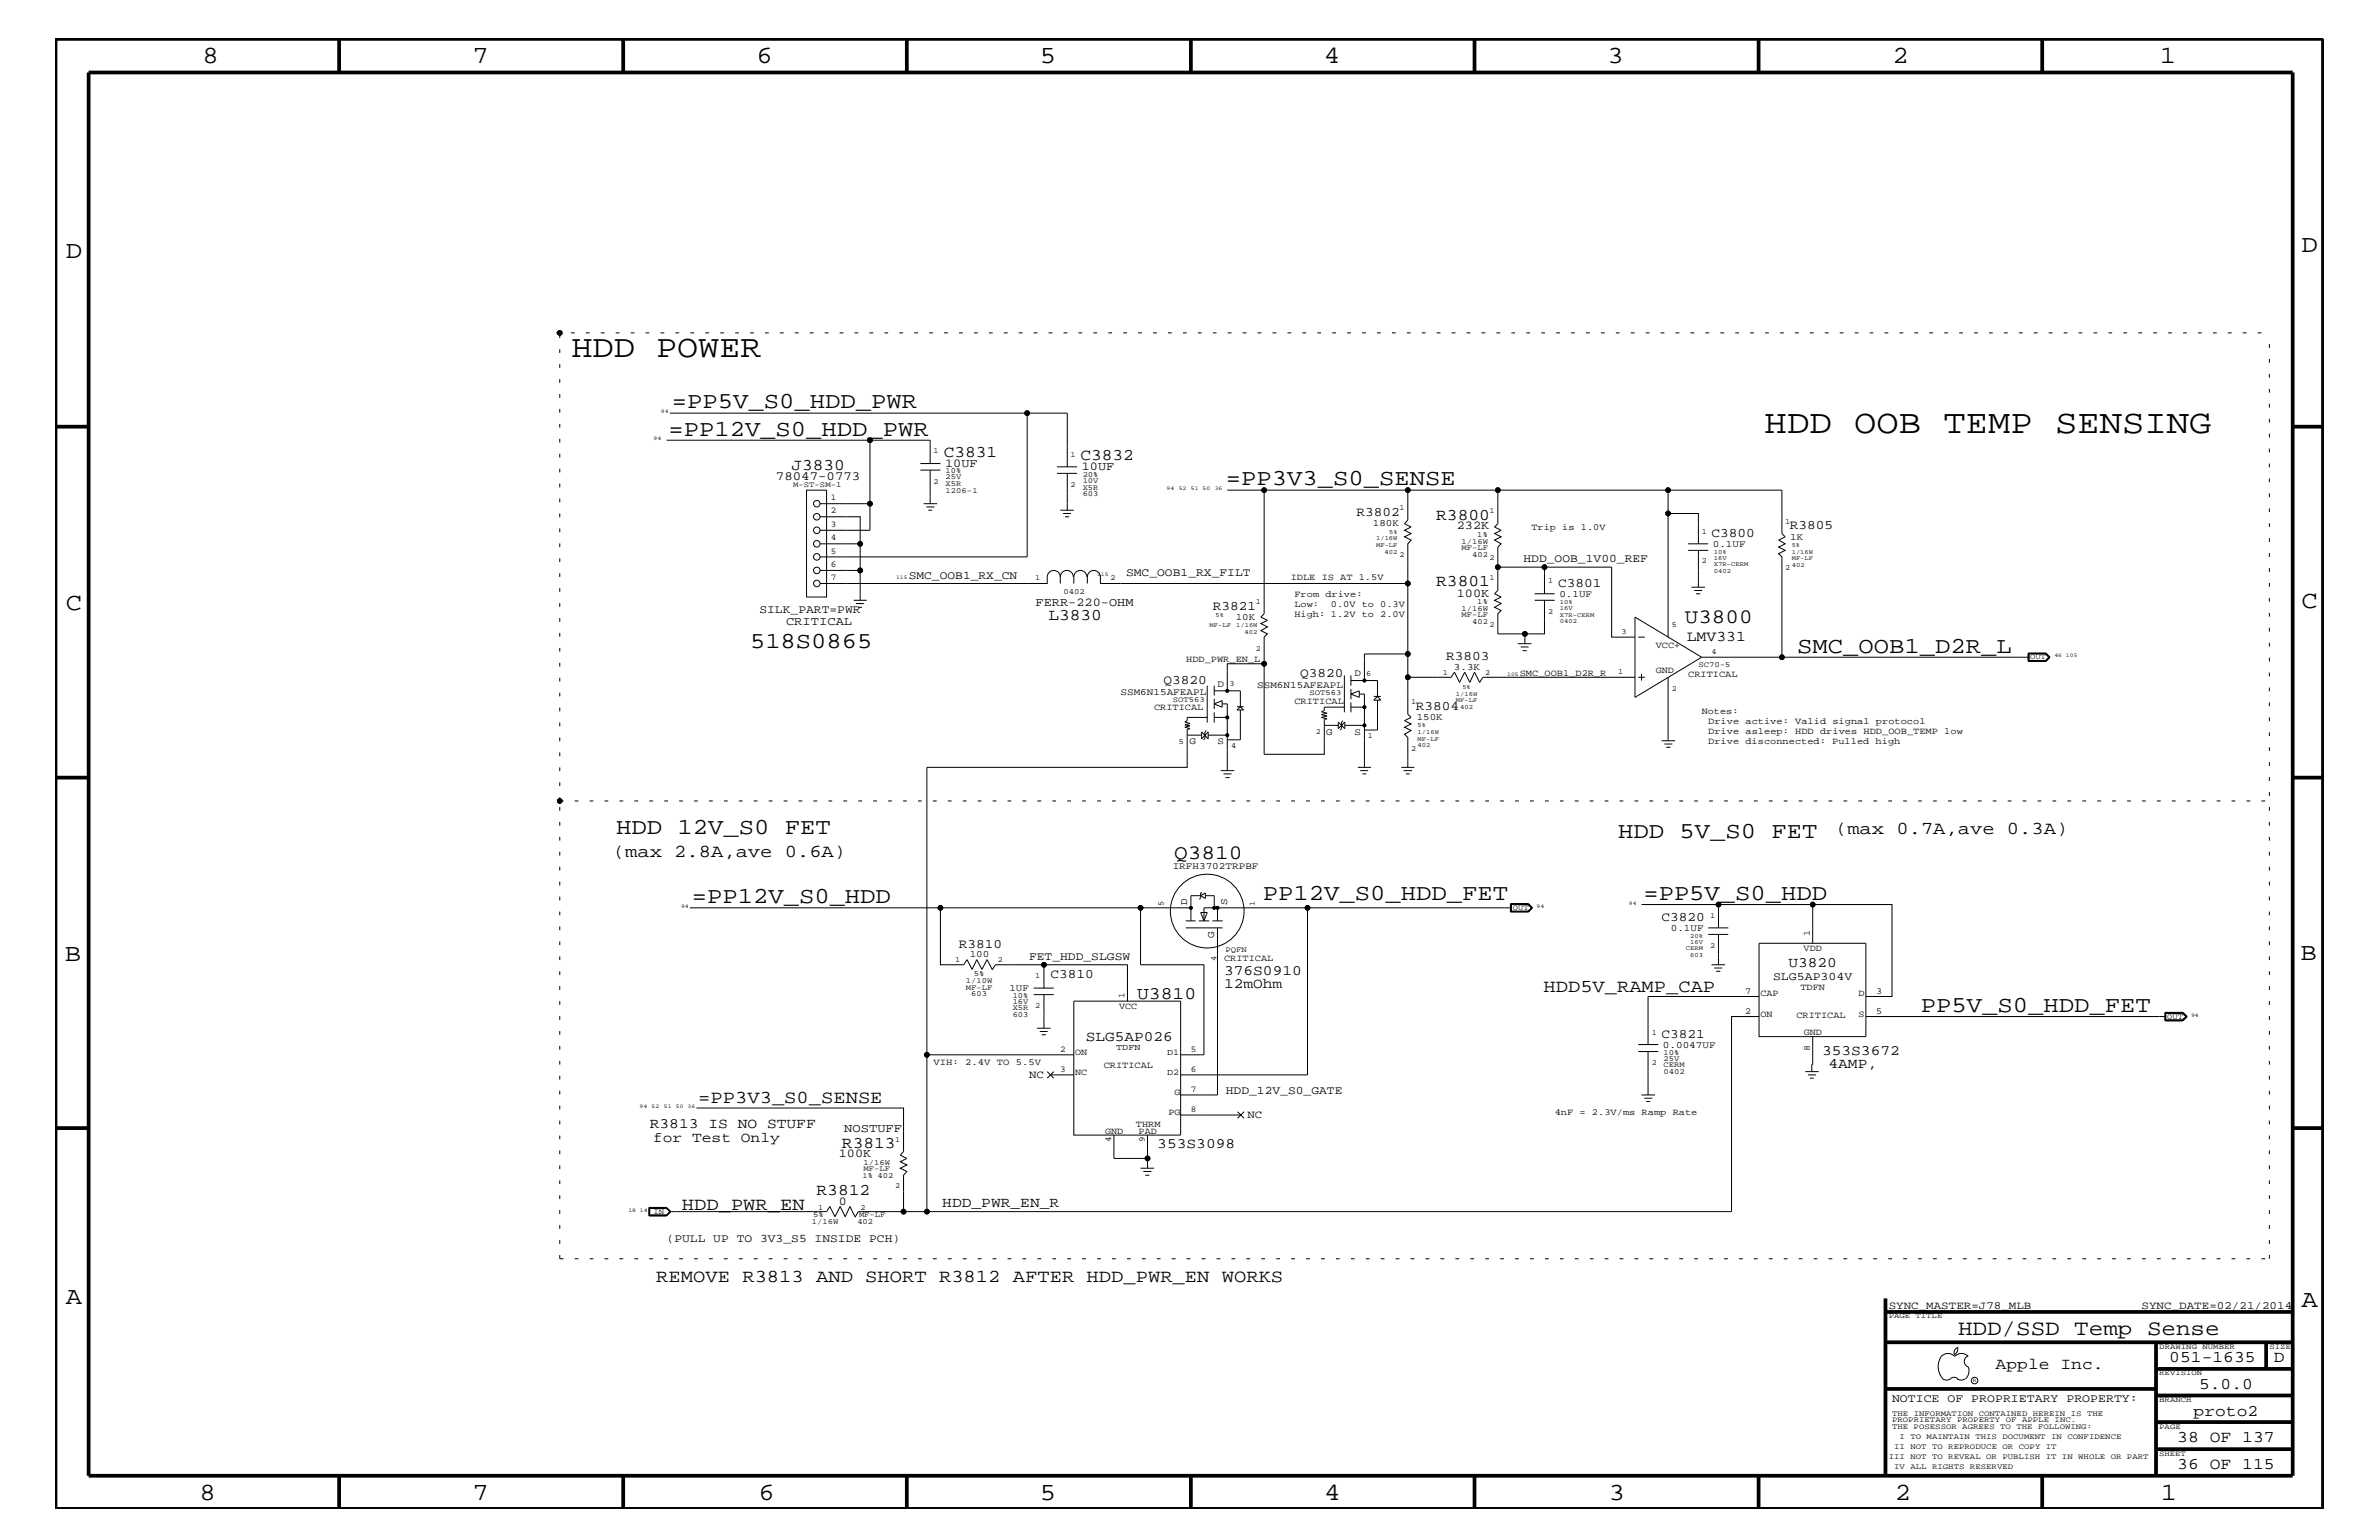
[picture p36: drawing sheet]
<svg xmlns="http://www.w3.org/2000/svg" width="432mm" height="279mm" viewBox="0 0 432 279" stroke-linecap="round" stroke-linejoin="round" font-family="sans-serif">
<defs><g id="words">
<text font-size="6.1" x="320.3" y="78.6">HDD OOB TEMP SENSING</text>
<text font-size="5.8" x="103.7" y="64.7">HDD POWER</text>
<g font-size="4.5">
<text x="36.7" y="11.5">8</text>
<text x="85.8" y="11.5">7</text>
<text x="137.3" y="11.5">6</text>
<text x="188.7" y="11.5">5</text>
<text x="240.3" y="11.5">4</text>
<text x="291.8" y="11.5">3</text>
<text x="343.5" y="11.5">2</text>
<text x="392" y="11.5">1</text>
<text x="11.9" y="46.8">D</text>
<text x="417.7" y="45.7">D</text>
<text x="11.9" y="110.6">C</text>
<text x="417.7" y="110.3">C</text>
<text x="11.8" y="174.3">B</text>
<text x="417.6" y="174.2">B</text>
<text x="11.9" y="236.7">A</text>
<text x="417.7" y="237.1">A</text>
<text x="36.2" y="272.1">8</text>
<text x="85.8" y="272.1">7</text>
<text x="137.7" y="272.1">6</text>
<text x="188.7" y="272.1">5</text>
<text x="240.4" y="272.1">4</text>
<text x="292" y="272.1">3</text>
<text x="343.9" y="272.1">2</text>
<text x="392.2" y="272.1">1</text>
</g>
<g font-size="4.1">
<text x="121.9" y="74.1">=PP5V_S0_HDD_PWR</text>
<text x="121.3" y="79">=PP12V_S0_HDD_PWR</text>
<text x="222.5" y="88.1">=PP3V3_S0_SENSE</text>
<text x="136.1" y="117.6">518S0865</text>
<text x="326.2" y="118.4">SMC_OOB1_D2R_L</text>
<text x="111.8" y="151.3">HDD 12V_S0 FET</text>
<text x="293.7" y="152">HDD 5V_S0 FET</text>
<text x="125.6" y="163.9">=PP12V_S0_HDD</text>
<text x="229.2" y="163.3">PP12V_S0_HDD_FET</text>
<text x="298.3" y="163.3">=PP5V_S0_HDD</text>
<text x="348.7" y="183.6">PP5V_S0_HDD_FET</text>
</g>
<text font-size="4" x="355.4" y="242.3">HDD/SSD Temp Sense</text>
<g font-size="3.7">
<text x="305.8" y="113.1">U3800</text>
<text x="213.1" y="155.8">Q3810</text>
</g>
<g font-size="3.3">
<text x="111.3" y="155.6">(max 2.8A,ave 0.6A)</text>
<text x="333.1" y="151.3">(max 0.7A,ave 0.3A)</text>
<text x="280.2" y="179.9">HDD5V_RAMP_CAP</text>
<text x="126.7" y="200.2">=PP3V3_S0_SENSE</text>
<text x="123.8" y="219.6">HDD_PWR_EN</text>
<text x="119.1" y="232.6">REMOVE R3813 AND SHORT R3812 AFTER HDD_PWR_EN WORKS</text>
</g>
<text font-size="3.2" x="206.4" y="181.2">U3810</text>
<g font-size="3">
<text x="171.3" y="82.8">C3831</text>
<text x="196.1" y="83.5">C3832</text>
<text x="143.6" y="85.2">J3830</text>
<text x="260.7" y="94.3">R3800</text>
<text x="260.7" y="106.4">R3801</text>
<text x="190.3" y="112.5">L3830</text>
<text x="152.8" y="208.2">R3813</text>
<text x="148.2" y="216.9">R3812</text>
<text x="362.2" y="248.4">Apple Inc.</text>
<text x="393.7" y="247.1">051-1635</text>
<text x="399.2" y="252">5.0.0</text>
<text x="412.7" y="247.1">D</text>
<text x="398.1" y="256.8">proto2</text>
<text x="395.2" y="261.6">38 OF 137</text>
<text x="395.2" y="266.6">36 OF 115</text>
</g>
<text font-size="2.7" x="306.2" y="116.4">LMV331</text>
<g font-size="2.6">
<text x="222.2" y="179.3">12mOhm</text>
<text x="222.2" y="176.8">376S0910</text>
<text x="324.6" y="175.4">U3820</text>
<text x="197.1" y="188.8">SLG5AP026</text>
<text x="330.7" y="191.4">353S3672</text>
<text x="331.9" y="193.7">4AMP,</text>
<text x="117.9" y="204.7">R3813 IS NO STUFF</text>
<text x="118.5" y="207.1">for Test Only</text>
<text x="210.1" y="208.3">353S3098</text>
<text x="171" y="219">HDD_PWR_EN_R</text>
</g>
<g font-size="2.4">
<text x="246.2" y="93.7">R3802</text>
<text x="310.6" y="97.4">C3800</text>
<text x="324.9" y="96">R3805</text>
<text x="282.8" y="106.5">C3801</text>
<text x="220.1" y="110.6">R3821</text>
<text x="262.5" y="119.8">R3803</text>
<text x="211.2" y="124.1">Q3820</text>
<text x="236" y="122.9">Q3820</text>
<text x="257" y="128.8">R3804</text>
<text x="301.6" y="167.1">C3820</text>
<text x="174" y="172">R3810</text>
<text x="190.7" y="177.4">C3810</text>
<text x="301.6" y="188.3">C3821</text>
</g>
<text font-size="2.3" x="140.8" y="87.1">78047-0773</text>
<g font-size="2.2">
<text x="171.5" y="84.7">10UF</text>
<text x="196.3" y="85.3">10UF</text>
<text x="264.4" y="96">232K</text>
<text x="142.7" y="113.4">CRITICAL</text>
<text x="188" y="109.9">FERR-220-OHM</text>
<text x="264.4" y="108.2">100K</text>
<text x="153.2" y="205.3">NOSTUFF</text>
<text x="152.2" y="210">100K</text>
<text x="152.3" y="218.6">0</text>
</g>
<g font-size="2.1">
<text x="164.9" y="105">SMC_OOB1_RX_CN</text>
<text x="204.4" y="104.4">SMC_OOB1_RX_FILT</text>
<text x="276.5" y="102.1">HDD_OOB_1V00_REF</text>
<text x="137.8" y="111.2">SILK_PART=PWR</text>
<text x="186.8" y="174.2">FET_HDD_SLGSW</text>
<text x="321.8" y="177.7">SLG5AP304V</text>
<text x="222.5" y="198.4">HDD_12V_S0_GATE</text>
<text x="121" y="225.3">(PULL UP TO 3V3_S5 INSIDE PCH)</text>
<text x="343.4" y="254.4">NOTICE OF PROPRIETARY PROPERTY:</text>
</g>
<g font-size="2">
<text x="186.8" y="195.6">NC</text>
<text x="226.4" y="202.9">NC</text>
<text x="342.8" y="237.4">SYNC_MASTER=J78_MLB</text>
<text x="388.7" y="237.4">SYNC_DATE=02/21/2014</text>
</g>
<g font-size="1.9">
<text x="215.5" y="164.1" transform="rotate(-90 215.5 164.1)">D</text>
<text x="222.8" y="164.1" transform="rotate(-90 222.8 164.1)">S</text>
<text x="220.4" y="170.1" transform="rotate(-90 220.4 170.1)">G</text>
</g>
<g font-size="1.8">
<text x="249.2" y="95.4">180K</text>
<text x="310.9" y="99.3">0.1UF</text>
<text x="325" y="97.9">1K</text>
<text x="224.3" y="112.5">10K</text>
<text x="283" y="108.3">0.1UF</text>
<text x="221" y="124.6">D</text>
<text x="228.2" y="124.8">SSM6N15AFEAPL</text>
<text x="245.9" y="122.7">D</text>
<text x="263.9" y="121.5">3.3K</text>
<text x="203.4" y="126">SSM6N15AFEAPL</text>
<text x="257.1" y="130.7">150K</text>
<text x="215.9" y="135.1">G</text>
<text x="221" y="135.1">S</text>
<text x="240.7" y="133.3">G</text>
<text x="245.9" y="133.3">S</text>
<text x="212.9" y="157.6">IRFH3702TRPBF</text>
<text x="176" y="173.7">100</text>
<text x="303.3" y="168.9">0.1UF</text>
<text x="183.2" y="179.9">1UF</text>
<text x="301.8" y="190.2">0.0047UF</text>
</g>
<g font-size="1.7">
<text x="278" y="96.2">Trip is 1.0V</text>
<text x="234.3" y="105.3">IDLE IS AT 1.5V</text>
<text x="234.9" y="110.2">Low:</text>
<text x="234.9" y="112">High: 1.2V to 2.0V</text>
<text x="234.9" y="108.3">From drive:</text>
<text x="241.6" y="110.2">0.0V to 0.3V</text>
<text x="300.5" y="117.6">VCC+</text>
<text x="215.3" y="120.2">HDD_PWR_EN_L</text>
<text x="275.8" y="122.6">SMC_OOB1_D2R_R</text>
<text x="300.5" y="122">GND</text>
<text x="306.4" y="122.9">CRITICAL</text>
<text x="209.5" y="128.9">CRITICAL</text>
<text x="234.9" y="127.7">CRITICAL</text>
<text x="308.9" y="129.6">Notes:</text>
<text x="310" y="131.3">Drive active: Valid signal protocol</text>
<text x="310" y="133.2">Drive asleep: HDD drives HDD_OOB_TEMP low</text>
<text x="310" y="135">Drive disconnected: Pulled high</text>
<text x="327.4" y="172.6">VDD</text>
<text x="328.5" y="169.9" transform="rotate(-90 328.5 169.9)">1</text>
<text x="222.2" y="174.4">CRITICAL</text>
<text x="326.8" y="179.6">TDFN</text>
<text x="203.1" y="183.1">VCC</text>
<text x="316.7" y="184">2</text>
<text x="316.7" y="180.4">7</text>
<text x="319.5" y="184.4">ON</text>
<text x="319.5" y="180.8">CAP</text>
<text x="326.1" y="184.7">CRITICAL</text>
<text x="337.3" y="180.8">D</text>
<text x="337.3" y="184.4">S</text>
<text x="340.5" y="180.4">3</text>
<text x="340.5" y="184">5</text>
<text x="195.2" y="191.4">ON</text>
<text x="327.4" y="187.8">GND</text>
<text x="328.5" y="190.6" transform="rotate(-90 328.5 190.6)">8</text>
<text x="169.4" y="193.2">VIH: 2.4V TO 5.5V</text>
<text x="195.2" y="195">NC</text>
<text x="200.3" y="193.7">CRITICAL</text>
<text x="212.1" y="202.3">PG</text>
<text x="213.2" y="198.7">G</text>
<text x="282.2" y="202.3">4nF = 2.3V/ms Ramp Rate</text>
<text x="200.6" y="205.7">GND</text>
<text x="206.2" y="204.4">THRM</text>
<text x="206.7" y="205.7">PAD</text>
</g>
<g font-size="1.6">
<text x="150.8" y="95.6">3</text>
<text x="150.8" y="93.2">2</text>
<text x="150.8" y="90.7">1</text>
<text x="150.8" y="100.4">5</text>
<text x="150.8" y="98">4</text>
<text x="150.8" y="105.3">7</text>
<text x="150.8" y="102.9">6</text>
<text x="204.1" y="181" transform="rotate(-90 204.1 181)">1</text>
<text x="192.4" y="190.9">2</text>
<text x="202.6" y="190.5">TDFN</text>
<text x="211.8" y="191.4">D1</text>
<text x="216.2" y="190.9">5</text>
<text x="192.4" y="194.5">3</text>
<text x="211.8" y="195">D2</text>
<text x="216.2" y="194.5">6</text>
<text x="216.2" y="201.8">8</text>
<text x="216.2" y="198.1">7</text>
<text x="201.7" y="207.2" transform="rotate(-90 201.7 207.2)">4</text>
<text x="207.8" y="207.2" transform="rotate(-90 207.8 207.2)">9</text>
</g>
<g font-size="1.4">
<text x="169.4" y="82.2">1</text>
<text x="194.3" y="82.8">1</text>
<text x="143.9" y="88.4">M-ST-SM-1</text>
<text x="169.4" y="87.7">2</text>
<text x="171.6" y="89.4">1206-1</text>
<text x="171.6" y="88.2">X5R</text>
<text x="171.6" y="85.9">10%</text>
<text x="171.6" y="87">25V</text>
<text x="194.3" y="88.3">2</text>
<text x="196.5" y="87.6">10V</text>
<text x="196.5" y="88.8">X5R</text>
<text x="196.5" y="86.5">20%</text>
<text x="196.5" y="90">603</text>
<text x="254" y="92.6">1</text>
<text x="270.3" y="93.2">1</text>
<text x="324" y="95">1</text>
<text x="254" y="101">2</text>
<text x="265.3" y="99.9">MF-LF</text>
<text x="265.3" y="98.7">1/16W</text>
<text x="267.2" y="101">402</text>
<text x="268.1" y="97.4">1%</text>
<text x="270.3" y="101.6">2</text>
<text x="308.9" y="96.8">1</text>
<text x="187.9" y="105.3">1</text>
<text x="193" y="107.8">0402</text>
<text x="201.6" y="105.3">2</text>
<text x="270.3" y="105.3">1</text>
<text x="281" y="105.9">1</text>
<text x="308.9" y="102.2">2</text>
<text x="324" y="103.5">2</text>
<text x="227.9" y="109.5">1</text>
<text x="265.3" y="112">MF-LF</text>
<text x="265.3" y="110.8">1/16W</text>
<text x="267.2" y="113.1">402</text>
<text x="268.1" y="109.5">1%</text>
<text x="270.3" y="113.7">2</text>
<text x="281" y="111.4">2</text>
<text x="303.4" y="113.7">5</text>
<text x="227.9" y="118.1">2</text>
<text x="294.3" y="115">3</text>
<text x="310.6" y="118.6">4</text>
<text x="368.5" y="119.6">OUT</text>
<text x="223.2" y="124.4">3</text>
<text x="248" y="122.6">6</text>
<text x="261.9" y="122.5">1</text>
<text x="269.6" y="122.5">2</text>
<text x="293.7" y="122.3">1</text>
<text x="303.4" y="125.3">2</text>
<text x="308.3" y="121">SC70-5</text>
<text x="212.9" y="127.4">SOT563</text>
<text x="237.7" y="126.2">SOT563</text>
<text x="256.1" y="127.7">1</text>
<text x="214" y="135">5</text>
<text x="223.4" y="135.7">4</text>
<text x="238.8" y="133.2">2</text>
<text x="248.2" y="133.9">1</text>
<text x="256.1" y="136.2">2</text>
<text x="211.2" y="164.5" transform="rotate(-90 211.2 164.5)">5</text>
<text x="227.8" y="164.5" transform="rotate(-90 227.8 164.5)">1</text>
<text x="274.6" y="165">OUT</text>
<text x="310.4" y="166.5">1</text>
<text x="222.4" y="172.7">PQFN</text>
<text x="310.4" y="172">2</text>
<text x="173.4" y="174.6">1</text>
<text x="175.3" y="179.6">MF-LF</text>
<text x="175.3" y="178.4">1/10W</text>
<text x="176.7" y="177.2">5%</text>
<text x="181.1" y="174.6">2</text>
<text x="187.9" y="177.4">1</text>
<text x="220.7" y="174.3" transform="rotate(-90 220.7 174.3)">4</text>
<text x="176.3" y="180.8">603</text>
<text x="183.8" y="182.1">16V</text>
<text x="183.8" y="184.6">603</text>
<text x="183.8" y="181">10%</text>
<text x="183.8" y="183.3">X5R</text>
<text x="187.9" y="182.9">2</text>
<text x="393.4" y="184.9">OUT</text>
<text x="299.8" y="187.7">1</text>
<text x="301.9" y="191.4">10%</text>
<text x="299.8" y="193.2">2</text>
<text x="301.9" y="193.7">CERM</text>
<text x="301.9" y="194.8">0402</text>
<text x="301.9" y="192.5">25V</text>
<text x="162.5" y="207.1">1</text>
<text x="156.5" y="213.8">1% 402</text>
<text x="156.7" y="211.4">1/16W</text>
<text x="156.7" y="212.5">MF-LF</text>
<text x="162.5" y="215.6">2</text>
<text x="118.6" y="220.2">IN</text>
<text x="147.6" y="220.8">5%</text>
<text x="148.5" y="219.5">1</text>
<text x="155.9" y="220.8">MF-LF</text>
<text x="156.2" y="219.5">2</text>
<text x="147.4" y="222">1/16W</text>
<text x="155.6" y="222">402</text>
<text x="342.8" y="239.2">PAGE TITLE</text>
<text x="391.9" y="244.7">DRAWING NUMBER</text>
<text x="411.9" y="244.7">SIZE</text>
<text x="391.9" y="249.5">REVISION</text>
<text x="343.4" y="256.8">THE INFORMATION CONTAINED HEREIN IS THE</text>
<text x="391.9" y="254.4">BRANCH</text>
<text x="343.4" y="258">PROPRIETARY PROPERTY OF APPLE INC.</text>
<text x="343.4" y="259.3">THE POSESSOR AGREES TO THE FOLLOWING:</text>
<text x="343.8" y="262.9">II NOT TO REPRODUCE OR COPY IT</text>
<text x="344.8" y="261.1">I TO MAINTAIN THIS DOCUMENT IN CONFIDENCE</text>
<text x="391.9" y="259.3">PAGE</text>
<text x="342.8" y="264.7">III NOT TO REVEAL OR PUBLISH IT IN WHOLE OR PART</text>
<text x="343.8" y="266.6">IV ALL RIGHTS RESERVED</text>
<text x="391.9" y="264.1">SHEET</text>
</g>
<g font-size="1.2">
<text x="249.8" y="98">1/16W</text>
<text x="249.8" y="99.3">MF-LF</text>
<text x="251.3" y="100.4">402</text>
<text x="252.1" y="96.8">5%</text>
<text x="311.1" y="101.5">16V</text>
<text x="311.1" y="100.4">10%</text>
<text x="325.2" y="101.6">MF-LF</text>
<text x="325.2" y="100.4">1/16W</text>
<text x="325.2" y="99.3">5%</text>
<text x="311.1" y="104">0402</text>
<text x="311.1" y="102.7">X7R-CERM</text>
<text x="325.2" y="102.9">402</text>
<text x="219.5" y="113.7">MF-LF</text>
<text x="220.6" y="112">5%</text>
<text x="224.4" y="113.7">1/16W</text>
<text x="283.1" y="113.1">0402</text>
<text x="283.1" y="111.9">X7R-CERM</text>
<text x="283.1" y="109.5">10%</text>
<text x="283.1" y="110.6">16V</text>
<text x="225.9" y="115">402</text>
<text x="265.4" y="125.1">5%</text>
<text x="257.3" y="131.9">5%</text>
<text x="264.2" y="127.5">MF-LF</text>
<text x="264.2" y="126.3">1/16W</text>
<text x="265" y="128.7">402</text>
<text x="257.3" y="133.2">1/16W</text>
<text x="257.3" y="134.4">MF-LF</text>
<text x="257.3" y="135.6">402</text>
<text x="306" y="172.4">CERM</text>
<text x="306.7" y="173.7">603</text>
<text x="306.7" y="170.1">20%</text>
<text x="306.7" y="171.2">16V</text>
</g>
<g font-size="1">
<text x="120" y="75">94</text>
<text x="118.6" y="79.9">94</text>
<text x="211.8" y="88.9">94</text>
<text x="214" y="88.9">52</text>
<text x="216.2" y="88.9">51 50</text>
<text x="220.5" y="88.9">36</text>
<text x="162.6" y="105">115</text>
<text x="199.1" y="104.4">115</text>
<text x="372.9" y="119.2">46 105</text>
<text x="273.6" y="122.6">105</text>
<text x="123.6" y="164.7">94</text>
<text x="278.9" y="164.7">94</text>
<text x="295.7" y="164.1">94</text>
<text x="397.7" y="184.4">94</text>
<text x="116.1" y="201">94</text>
<text x="118.3" y="201">52</text>
<text x="120.5" y="201">51</text>
<text x="122.7" y="201">50 36</text>
<text x="114" y="219.8">18 14</text>
<text x="358.1" y="250.7">R</text>
</g>
</g></defs>
<g fill="none" stroke="#000" stroke-width=".18">
<path d="M121 79.9h36.9v11.5M121.6 75h72.1v9.7M157.9 79.9h10.9v4.2M186.4 75v26h-37.6M146.4 88.9h3.6v19.4h-3.6zM148.8 93.8h7.3v4.9h-7.3M148.8 91.4h9.1M156.1 98.7v4.8M157.9 91.4v4.8h-9.1M167 85.3h3.7M167 84.1h3.7M167.6 91.4h2.5"/>
<path d="M168.1 92h1.5M168.5 92.6h.7M168.8 85.3v6.1M191.9 85.9h3.6M191.9 84.7h3.6M192.4 92.6h2.5M193 93.2h1.4M193.3 93.8h.8M193.7 85.9v6.7M222.8 88.9h6.6v22.5l-.5 .6 1.1 .6-1.1 .5 1.1 .6-1.1 .7 1.1 .6-.6 .6v4.8h-6.6v4.9M229.4 88.9h26.1M271.9 88.9h51.5v7.9l.6 .6-1.2 .6 1.2 .7-1.2 .6 1.2 .6-1.2 .5 .6 .6v18.2h44.9"/>
<path d="M302.8 88.9v4.3h5.5v5.5M302.8 93.2v22.4M306.4 99.9h3.6M306.4 98.7h3.6M308.3 99.9v6.6M148.8 103.5h7.3v5.4M154.9 108.9h2.4M155.4 109.5h1.4M155.8 110.2h.7M192.4 104.7a1.19 1.19 0 0 0-1.1-1.2 1.19 1.19 0 0 0-1.2 1.2v1.2h-41.3M192.4 104.7a1.19 1.19 0 0 1 1.2-1.2 1.19 1.19 0 0 1 1.2 1.2M192.4 104.7v1.2"/>
<path d="M197.3 104.7a1.19 1.19 0 0 0-1.2-1.2 1.19 1.19 0 0 0-1.2 1.2v1.2M197.4 105.9v-1.2a1.19 1.19 0 0 1 1.1-1.2 1.19 1.19 0 0 1 1.2 1.2v1.2h55.8M255.5 105.9v-7.2l.6-.7-1.2-.6 1.2-.6-1.2-.6 1.2-.6-1.2-.6 .6-.7v-5.4h16.4v6.1l-.6 .6 1.2 .6-1.2 .6 1.2 .6-1.2 .6 1.2 .7-.6 .6v7.8l-.6 .6 1.2 .6-1.2 .6 1.2 .6-1.2 .7 1.2 .6-.6 .6v3.6h8.4v-6.1M255.5 118.6v11l.6 .6-1.2 .6 1.2 .5-1.2 .6 1.2 .6-1.2 .7 .6 .6v5.4M255.5 105.9v12.7h-7.8v4.9M271.9 102.9h8.4v4.8M275.5 116.8h2.5M276 117.4h1.5M276.4 118.1h.7M276.8 115v1.8M278.6 108.9h3.6M278.6 107.7h3.6"/>
<path d="M280.3 102.9h12.2v12.7h4.3M296.8 112l12.1 7.2-12.1 7.3zM297.3 115.6h1.2M307 106.5h2.5M307.5 107.1h1.4M307.8 107.7h.8M308.9 119.2h14.5M368.1 118.5h3.2l.8 .7-.8 .8h-3.2zM368.1 119.9h3.2M368.1 118.6h3.2M368.2 118.6v1.3M368.3 118.6h3l.6 .6-.6 .6h-3z"/>
<path d="M371.3 118.6l.7 .6-.7 .7M371.3 118.6l.6 .6-.6 .7M215.5 133.4h2.6M218.1 132.8v1.3l1.2-1.3v1.3zM218.9 132.5l-.2 .3v1.3l-.3 .1M219.1 130.2h-3.6v.6l-.4 .2 .9 .3-.9 .2 .9 .2-.9 .2 .9 .3-.5 .2v6.8h-47.3v52.2h26.7M219.1 124.4v6.7M219.3 133.4h3.5M220.4 124.4v1.8M220.4 126.8v1.8M220.4 129.2v1.9M220.4 125.3h4.7v2.9"/>
<path d="M220.4 130.2h2.4M220.4 127.7l1.4-.6v1.2zM221.6 139.8h2.4M221.8 127.7h1v12.1M224.5 128.8l.6-.6 .6 .6zM224.5 128.2h1.2M225.1 128.8v5.4h-2.3M229.4 120.4v16.4h11v-6.3l.5-.1-1-.2 1-.3-1-.2 1-.3-1-.3 .5-.2v-.6h3.6M240.5 131.5l-.1 .1h2.5M242.9 131v1.2l1.2-1.2v1.2zM243.8 130.8l-.3 .2v1.2l-.3 .2M244 122.5v6.7"/>
<path d="M244.1 131.6h3.6M245.2 123.5h4.8v2.9M245.2 122.5v1.9M245.2 125v1.9M245.2 127.5v1.7M245.2 128.3h2.5M245.2 125.9l1.5-.6v1.2zM246.5 139.2h2.3M246.7 125.9h1v13.3M246.9 139.8h1.4M249.3 127l.7-.6 .6 .6zM249.3 126.4h1.3"/>
<path d="M250 127v5.4h-2.3M254.3 139.2h2.4M254.8 139.8h1.5M255.5 122.9h7.9l.6-1 .9 1.9 1-1.9 .9 1.9 .8-1.9 1 1.9 .6-.9h27.6M297.3 122.9h1.2M297.9 122.3v1.2M301.6 134.4h2.4M302.1 135h1.4M302.4 135.6h.8M302.8 122.9v11.5M222.1 140.4h1.4M222.4 141.1h.8"/>
<path d="M247.3 140.4h.7M255.2 140.4h.7M125.2 164.7h81.8M170.7 164.7v10.3h4.2l.6-.9 .9 1.8 .9-1.8 .9 1.8 1-1.8 .9 1.8M180.1 176l.6-1h8.8v4.3M187.6 179.3h3.7M189.5 175h15.1v6.6M215.2 168.3h6.7M215.2 167.1h1.8M216.2 164.7h-9.2v10.3h11.5v16.4h-4.2M217.6 167.1h1.9M217.7 163h.1"/>
<path d="M217.9 162.5l.9 .5v-1l-.9 .5h-1.7v4.6M217.9 162.1h.2M217.9 162v1M217.9 165.6h1.2l-.6 1.5zM218.8 162.5h1.6v2.2M220 167.1h1.9M221 164.7v2.4M221 168.3v30.4h-6.7M237.3 164.7h-18.8v2.4M274.2 163.9h3.3l.6 .8-.6 .8h-3.3zM274.3 164.7h-37v30.3h-23M274.3 164.1h3.1l.6 .6-.6 .6h-3.1z"/>
<path d="M277.4 164h-3.2v1.4h3.2M277.4 164l.7 .7M277.4 164l.6 .7-.6 .7M278.1 164.7l-.7 .7M297.9 164.1h14v4.2M310 169.5h3.7M310 168.3h3.7M310.6 175h2.5M311.2 175.6h1.4M311.5 176.2h.8M311.9 164.1h17.1v7M311.9 169.5v5.5"/>
<path d="M319.3 171.1h19.4v17h-19.4zM329 164.1h14.4v16.7h-4.7M168.2 191.4v28.4h-4.2M187.6 180.5h3.7M188.2 186.5h2.5M188.7 187.1h1.5M189.1 187.7h.7M189.5 180.5v6M190.1 194.4l1.2 1.2M190.7 195h4.2M191.3 194.4l-1.2 1.2M194.9 181.6h19.4v24.3h-19.4z"/>
<path d="M297.3 190.8h3.7M297.3 189.5h3.7M297.9 198.7h2.5M298.5 199.2h1.4M298.8 199.8h.8M299.1 190.8v7.9M319.3 184.4h-5v35.4h-146.1M319.3 180.8h-20.2v8.7M327.7 194.4h2.4M328.2 195h1.4M328.5 195.6h.7M329 188.1v5.1h-.2v1.2"/>
<path d="M338.7 184.4h54.4M392.9 183.7h3.3l.8 .7-.8 .8h-3.3zM393 185.2v-1.4h3.2l.7 .6-.7 .8M393 183.8h3.2M393.1 183.8v1.2h3.1l.5-.6-.5-.6M396.2 183.8l.6 .6-.6 .7h-3.2M117.8 219.1h3.2l.8 .7-.8 .8h-3.2zM117.9 219.2h3.1M117.9 219.2v1.2h3.1l.6-.6M121 219.2l.7 .6M121 219.2l.6 .6M121.6 219.8h28.4l.6-.9 1 1.9 .9-1.9 .9 1.9 .9-1.9 .9 1.9"/>
<path d="M121.7 219.8l-.7 .7h-3.1M121.7 219.8l-.7 .8M121.7 219.8l-.7-.7h-3.1v1.5M126.4 201h37.6v7.9l-.6 .7 1.2 .6-1.2 .6 1.2 .6-1.2 .5 1.2 .6-.6 .7v6.6h-8.2l-.6 1M202.2 205.9v4.3h6.1M207 211.9h2.5M207.5 212.5h1.5M207.9 213.2h.7M208.3 205.9v6M214.3 202.3h10.9M224.6 201.7l1.2 1.2M225.8 201.7l-1.2 1.2"/>
<path d="M352.3 246.1a1.72 1.72 0 0 1 2.5 0 1.69 1.69 0 0 1 2.4 0M352.4 246a3.2 3.2 0 0 0 .4 4.3l.8 .1 .4-.2M354 250.2l.7-.3 .7 .3M355.2 250.2l.7 .2 .7-.2M355.3 244.4v.3a1.18 1.18 0 0 1-.6 1.1M355.4 244.4a.99 .99 0 0 0-.6 1.4M357.2 246a1.04 1.04 0 0 0-.7 1 1.04 1.04 0 0 0 .7 1M357.3 248l.1 .7a2.11 2.11 0 0 1-.6 1.5"/>
<circle cx="101.6" cy="60.4" r=".42"/>
<circle cx="157.9" cy="79.9" r=".42"/>
<circle cx="186.4" cy="75" r=".42"/>
<circle cx="148.3" cy="93.8" r=".59"/>
<circle cx="148.3" cy="96.2" r=".59"/>
<circle cx="148.3" cy="91.4" r=".59"/>
<circle cx="148.3" cy="98.7" r=".59"/>
<circle cx="156.1" cy="98.7" r=".42"/>
<circle cx="157.9" cy="91.4" r=".42"/>
<circle cx="229.4" cy="88.9" r=".42"/>
<circle cx="255.5" cy="88.9" r=".42"/>
<circle cx="271.9" cy="88.9" r=".42"/>
<circle cx="302.8" cy="93.2" r=".42"/>
<circle cx="302.8" cy="88.9" r=".42"/>
<circle cx="148.3" cy="103.5" r=".59"/>
<circle cx="148.3" cy="105.9" r=".59"/>
<circle cx="148.3" cy="101" r=".59"/>
<circle cx="156.1" cy="103.5" r=".42"/>
<circle cx="255.5" cy="118.6" r=".42"/>
<circle cx="255.5" cy="105.9" r=".42"/>
<circle cx="271.9" cy="102.9" r=".42"/>
<circle cx="276.8" cy="115" r=".42"/>
<circle cx="280.3" cy="102.9" r=".42"/>
<circle cx="323.4" cy="119.2" r=".42"/>
<circle cx="222.8" cy="130.2" r=".25"/>
<circle cx="222.8" cy="125.3" r=".25"/>
<circle cx="222.8" cy="133.4" r=".25"/>
<circle cx="229.4" cy="120.4" r=".42"/>
<circle cx="247.6" cy="123.5" r=".25"/>
<circle cx="247.6" cy="128.3" r=".25"/>
<circle cx="247.6" cy="131.6" r=".25"/>
<circle cx="255.5" cy="122.9" r=".42"/>
<circle cx="101.6" cy="145.3" r=".42"/>
<circle cx="170.7" cy="164.7" r=".42"/>
<circle cx="189.5" cy="175" r=".42"/>
<circle cx="207" cy="164.7" r=".42"/>
<circle cx="216.2" cy="164.7" r=".25"/>
<circle cx="219.1" cy="165.3" r="6.7"/>
<circle cx="220.4" cy="164.7" r=".25"/>
<circle cx="221" cy="164.7" r=".25"/>
<circle cx="237.3" cy="164.7" r=".42"/>
<circle cx="311.9" cy="164.1" r=".42"/>
<circle cx="329" cy="164.1" r=".42"/>
<circle cx="168.2" cy="191.4" r=".42"/>
<circle cx="164" cy="219.8" r=".42"/>
<circle cx="168.2" cy="219.8" r=".42"/>
<circle cx="208.3" cy="210.2" r=".42"/>
<circle cx="358.4" cy="250.5" r=".59"/>
</g>
<g fill="#000">
<circle cx="101.6" cy="60.4" r=".42"/>
<circle cx="157.9" cy="79.9" r=".42"/>
<circle cx="186.4" cy="75" r=".42"/>
<circle cx="156.1" cy="98.7" r=".42"/>
<circle cx="157.9" cy="91.4" r=".42"/>
<circle cx="229.4" cy="88.9" r=".42"/>
<circle cx="255.5" cy="88.9" r=".42"/>
<circle cx="271.9" cy="88.9" r=".42"/>
<circle cx="302.8" cy="93.2" r=".42"/>
<circle cx="302.8" cy="88.9" r=".42"/>
<circle cx="156.1" cy="103.5" r=".42"/>
<circle cx="255.5" cy="118.6" r=".42"/>
<circle cx="255.5" cy="105.9" r=".42"/>
<circle cx="271.9" cy="102.9" r=".42"/>
<circle cx="276.8" cy="115" r=".42"/>
<circle cx="280.3" cy="102.9" r=".42"/>
<circle cx="323.4" cy="119.2" r=".42"/>
<circle cx="222.8" cy="130.2" r=".25"/>
<circle cx="222.8" cy="125.3" r=".25"/>
<circle cx="222.8" cy="133.4" r=".25"/>
<circle cx="229.4" cy="120.4" r=".42"/>
<circle cx="247.6" cy="123.5" r=".25"/>
<circle cx="247.6" cy="128.3" r=".25"/>
<circle cx="247.6" cy="131.6" r=".25"/>
<circle cx="255.5" cy="122.9" r=".42"/>
<circle cx="101.6" cy="145.3" r=".42"/>
<circle cx="170.7" cy="164.7" r=".42"/>
<circle cx="189.5" cy="175" r=".42"/>
<circle cx="207" cy="164.7" r=".42"/>
<circle cx="216.2" cy="164.7" r=".25"/>
<circle cx="220.4" cy="164.7" r=".25"/>
<circle cx="221" cy="164.7" r=".25"/>
<circle cx="237.3" cy="164.7" r=".42"/>
<circle cx="311.9" cy="164.1" r=".42"/>
<circle cx="329" cy="164.1" r=".42"/>
<circle cx="168.2" cy="191.4" r=".42"/>
<circle cx="164" cy="219.8" r=".42"/>
<circle cx="168.2" cy="219.8" r=".42"/>
<circle cx="208.3" cy="210.2" r=".42"/>
</g>
<g fill="none" stroke="#000" stroke-width=".68" stroke-linecap="butt">
<path d="M10.1 7.1h411.5v266.7h-411.5zM16.1 13.2h400v254.5h-400zM61.6 7.1v6.1M113.1 7.1v6.1M164.6 7.1v6.1M216.2 7.1v6.1M267.6 7.1v6.1M319.2 7.1v6.1M370.7 7.1v6.1M10.1 77.4h6M416.1 77.4h5.5M10.1 141.1h6"/>
<path d="M416.1 141.1h5.5M10.1 204.7h6M416.1 204.7h5.5M342.2 235.6v32.1M342.2 238h73.9M342.2 243.5h73.9M342.2 252h49.1M391.3 248.4h24.8M391.3 243.5v24.2M391.3 258h24.8M391.3 253.2h24.8M411.3 243.5v4.9"/>
<path d="M61.6 267.7v6.1M113.1 267.7v6.1M164.6 267.7v6.1M216.2 268v5.8M267.6 267.7v6.1M319.2 267.7v6.1M370.7 267.7v6.1M391.3 262.9h24.8"/>
</g>
<path d="M100.9 60.4h311M101.6 145.3v-84.9M101.6 145.3h311.5M101.6 228.4v-83.1M101.6 228.4h310.3M411.9 228.4v-168" fill="none" stroke="#000" stroke-width=".18" stroke-dasharray=".7 2" stroke-linecap="butt"/>
<use href="#words"/>
</svg>
